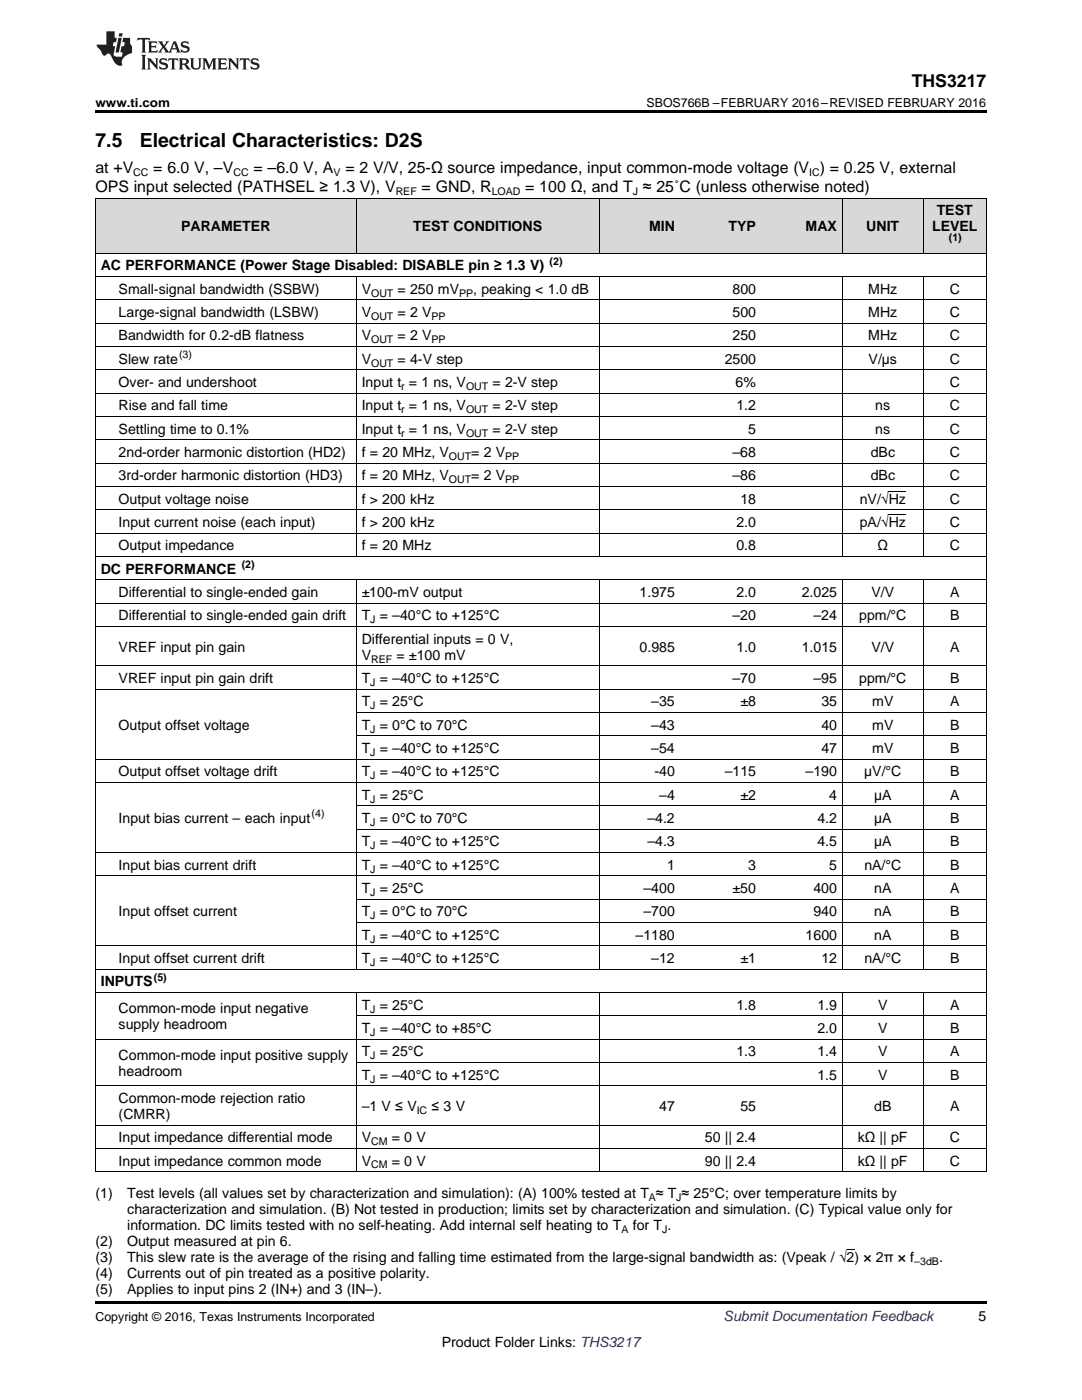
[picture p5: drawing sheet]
<svg xmlns="http://www.w3.org/2000/svg" width="216mm" height="279mm" viewBox="0 0 216 279" stroke-linecap="round" stroke-linejoin="round" font-family="sans-serif">
<defs><g id="words">
<g font-size="3.9">
<text x="19" y="29.3">7.5</text>
<text x="27.9" y="29.3">Electrical Characteristics: D2S</text>
</g>
<text font-size="3.5" x="181.9" y="17.3">THS3217</text>
<g font-size="3.2">
<text x="19" y="34.4">at +V</text>
<text x="30.6" y="34.4">= 6.0 V, –V</text>
<text x="50.6" y="34.4">= –6.0 V, A</text>
<text x="68.9" y="34.4">= 2 V/V, 25-Ω source impedance, input common-mode voltage (V ) = 0.25 V, external</text>
<text x="19" y="38.3">OPS input selected (PATHSEL ≥ 1.3 V), V</text>
<text x="84.1" y="38.3">= GND, R</text>
<text x="104.8" y="38.3">= 100 Ω, and T ≈ 25˚C (unless otherwise noted)</text>
</g>
<g font-size="2.8">
<text x="36.1" y="46.1">PARAMETER</text>
<text x="82.4" y="46.1">TEST CONDITIONS</text>
<text x="129.5" y="46.1">MIN</text>
<text x="145.4" y="46.1">TYP</text>
<text x="160.8" y="46.1">MAX</text>
<text x="172.9" y="46.1">UNIT</text>
<text x="186" y="46.1">LEVEL</text>
<text x="186.9" y="43">TEST</text>
<text x="20.1" y="54">AC PERFORMANCE (Power Stage Disabled: DISABLE pin ≥ 1.3 V)</text>
<text x="23.7" y="58.6">Small-signal bandwidth (SSBW)</text>
<text x="72.2" y="58.6">V</text>
<text x="79.3" y="58.6">= 250 mV</text>
<text x="94.4" y="58.6">, peaking &lt; 1.0 dB</text>
<text x="146.2" y="58.6">800</text>
<text x="173.2" y="58.6">MHz</text>
<text x="189.5" y="58.6">C</text>
<text x="23.7" y="63.3">Large-signal bandwidth (LSBW)</text>
<text x="72.2" y="63.3">V</text>
<text x="79.3" y="63.3">= 2 V</text>
<text x="146.2" y="63.3">500</text>
<text x="173.2" y="63.3">MHz</text>
<text x="189.5" y="63.3">C</text>
<text x="23.7" y="67.9">Bandwidth for 0.2-dB flatness</text>
<text x="72.2" y="67.9">V</text>
<text x="79.3" y="67.9">= 2 V</text>
<text x="146.2" y="67.9">250</text>
<text x="173.2" y="67.9">MHz</text>
<text x="189.5" y="67.9">C</text>
<text x="23.7" y="72.6">Slew rate</text>
<text x="23.7" y="77.3">Over- and undershoot</text>
<text x="72.2" y="72.6">V</text>
<text x="72.2" y="77.3">Input t = 1 ns, V</text>
<text x="79.3" y="72.6">= 4-V step</text>
<text x="98.3" y="77.3">= 2-V step</text>
<text x="144.6" y="72.6">2500</text>
<text x="146.8" y="77.3">6%</text>
<text x="173.3" y="72.6">V/µs</text>
<text x="189.5" y="72.6">C</text>
<text x="189.5" y="77.3">C</text>
<text x="23.7" y="81.9">Rise and fall time</text>
<text x="72.2" y="81.9">Input t = 1 ns, V</text>
<text x="98.3" y="81.9">= 2-V step</text>
<text x="146.9" y="81.9">1.2</text>
<text x="174.7" y="81.9">ns</text>
<text x="189.5" y="81.9">C</text>
<text x="23.7" y="86.6">Settling time to 0.1%</text>
<text x="72.2" y="86.6">Input t = 1 ns, V</text>
<text x="98.3" y="86.6">= 2-V step</text>
<text x="149.3" y="86.6">5</text>
<text x="174.7" y="86.6">ns</text>
<text x="189.5" y="86.6">C</text>
<text x="23.7" y="91.2">2nd-order harmonic distortion (HD2)</text>
<text x="23.7" y="95.9">3rd-order harmonic distortion (HD3)</text>
<text x="72.2" y="91.2">f = 20 MHz, V</text>
<text x="72.2" y="95.9">f = 20 MHz, V</text>
<text x="94" y="91.2">= 2 V</text>
<text x="94" y="95.9">= 2 V</text>
<text x="146.2" y="91.2">–68</text>
<text x="146.2" y="95.9">–86</text>
<text x="173.7" y="91.2">dBc</text>
<text x="173.7" y="95.9">dBc</text>
<text x="189.5" y="91.2">C</text>
<text x="189.5" y="95.9">C</text>
<text x="23.7" y="100.5">Output voltage noise</text>
<text x="72.2" y="100.5">f &gt; 200 kHz</text>
<text x="147.7" y="100.5">18</text>
<text x="171.6" y="100.5">nV/√Hz</text>
<text x="189.5" y="100.5">C</text>
<text x="23.7" y="105.2">Input current noise (each input)</text>
<text x="72.2" y="105.2">f &gt; 200 kHz</text>
<text x="146.9" y="105.2">2.0</text>
<text x="171.6" y="105.2">pA/√Hz</text>
<text x="189.5" y="105.2">C</text>
<text x="23.7" y="109.9">Output impedance</text>
<text x="72.2" y="109.9">f = 20 MHz</text>
<text x="146.9" y="109.9">0.8</text>
<text x="175.1" y="109.9">Ω</text>
<text x="189.5" y="109.9">C</text>
<text x="20.1" y="114.5">DC PERFORMANCE</text>
<text x="23.7" y="119.2">Differential to single-ended gain</text>
<text x="72.2" y="119.2">±100-mV output</text>
<text x="127.6" y="119.2">1.975</text>
<text x="146.9" y="119.2">2.0</text>
<text x="160" y="119.2">2.025</text>
<text x="173.9" y="119.2">V/V</text>
<text x="189.6" y="119.2">A</text>
<text x="23.7" y="123.8">Differential to single-ended gain drift</text>
<text x="72.2" y="123.8">T = –40°C to +125°C</text>
<text x="146.2" y="123.8">–20</text>
<text x="162.3" y="123.8">–24</text>
<text x="171.4" y="123.8">ppm/°C</text>
<text x="189.6" y="123.8">B</text>
<text x="23.7" y="130.1">VREF input pin gain</text>
<text x="72.2" y="128.5">Differential inputs = 0 V,</text>
<text x="72.2" y="131.7">V</text>
<text x="79.1" y="131.7">= ±100 mV</text>
<text x="127.6" y="130.1">0.985</text>
<text x="146.9" y="130.1">1.0</text>
<text x="160" y="130.1">1.015</text>
<text x="173.9" y="130.1">V/V</text>
<text x="189.6" y="130.1">A</text>
<text x="23.7" y="136.3">VREF input pin gain drift</text>
<text x="72.2" y="136.3">T = –40°C to +125°C</text>
<text x="146.2" y="136.3">–70</text>
<text x="162.3" y="136.3">–95</text>
<text x="171.4" y="136.3">ppm/°C</text>
<text x="189.6" y="136.3">B</text>
<text x="72.2" y="141">T = 25°C</text>
<text x="130" y="141">–35</text>
<text x="147.7" y="141">±8</text>
<text x="163.9" y="141">35</text>
<text x="174.1" y="141">mV</text>
<text x="189.6" y="141">A</text>
<text x="23.7" y="145.6">Output offset voltage</text>
<text x="72.2" y="145.6">T = 0°C to 70°C</text>
<text x="130" y="145.6">–43</text>
<text x="163.9" y="145.6">40</text>
<text x="174.1" y="145.6">mV</text>
<text x="189.6" y="145.6">B</text>
<text x="23.7" y="154.9">Output offset voltage drift</text>
<text x="72.2" y="150.3">T = –40°C to +125°C</text>
<text x="72.2" y="154.9">T = –40°C to +125°C</text>
<text x="130" y="150.3">–54</text>
<text x="130.6" y="154.9">-40</text>
<text x="144.6" y="154.9">–115</text>
<text x="160.8" y="154.9">–190</text>
<text x="163.9" y="150.3">47</text>
<text x="172.4" y="154.9">µV/°C</text>
<text x="174.1" y="150.3">mV</text>
<text x="189.6" y="150.3">B</text>
<text x="189.6" y="154.9">B</text>
<text x="72.2" y="159.6">T = 25°C</text>
<text x="131.6" y="159.6">–4</text>
<text x="147.7" y="159.6">±2</text>
<text x="165.5" y="159.6">4</text>
<text x="174.4" y="159.6">µA</text>
<text x="189.6" y="159.6">A</text>
<text x="23.7" y="164.3">Input bias current – each input</text>
<text x="72.2" y="164.3">T = 0°C to 70°C</text>
<text x="129.2" y="164.3">–4.2</text>
<text x="163.1" y="164.3">4.2</text>
<text x="174.4" y="164.3">µA</text>
<text x="189.6" y="164.3">B</text>
<text x="23.7" y="173.6">Input bias current drift</text>
<text x="72.2" y="168.9">T = –40°C to +125°C</text>
<text x="72.2" y="173.6">T = –40°C to +125°C</text>
<text x="129.2" y="168.9">–4.3</text>
<text x="133.1" y="173.6">1</text>
<text x="149.3" y="173.6">3</text>
<text x="163.1" y="168.9">4.5</text>
<text x="165.5" y="173.6">5</text>
<text x="172.5" y="173.6">nA/°C</text>
<text x="174.4" y="168.9">µA</text>
<text x="189.6" y="168.9">B</text>
<text x="189.6" y="173.6">B</text>
<text x="72.2" y="178.2">T = 25°C</text>
<text x="128.4" y="178.2">–400</text>
<text x="146.2" y="178.2">±50</text>
<text x="162.3" y="178.2">400</text>
<text x="174.4" y="178.2">nA</text>
<text x="189.6" y="178.2">A</text>
<text x="23.7" y="182.9">Input offset current</text>
<text x="72.2" y="182.9">T = 0°C to 70°C</text>
<text x="128.4" y="182.9">–700</text>
<text x="162.3" y="182.9">940</text>
<text x="174.4" y="182.9">nA</text>
<text x="189.6" y="182.9">B</text>
<text x="72.2" y="187.5">T = –40°C to +125°C</text>
<text x="126.8" y="187.5">–1180</text>
<text x="160.8" y="187.5">1600</text>
<text x="174.4" y="187.5">nA</text>
<text x="189.6" y="187.5">B</text>
<text x="20.1" y="196.8">INPUTS</text>
<text x="23.7" y="192.2">Input offset current drift</text>
<text x="72.2" y="192.2">T = –40°C to +125°C</text>
<text x="130" y="192.2">–12</text>
<text x="147.7" y="192.2">±1</text>
<text x="163.9" y="192.2">12</text>
<text x="172.5" y="192.2">nA/°C</text>
<text x="189.6" y="192.2">B</text>
<text x="23.7" y="202.2">Common-mode input negative</text>
<text x="72.2" y="201.5">T = 25°C</text>
<text x="146.9" y="201.5">1.8</text>
<text x="163.1" y="201.5">1.9</text>
<text x="175.2" y="201.5">V</text>
<text x="189.6" y="201.5">A</text>
<text x="23.7" y="205.4">supply headroom</text>
<text x="72.2" y="206.2">T = –40°C to +85°C</text>
<text x="163.1" y="206.2">2.0</text>
<text x="175.2" y="206.2">V</text>
<text x="189.6" y="206.2">B</text>
<text x="23.7" y="211.6">Common-mode input positive supply</text>
<text x="23.7" y="214.7">headroom</text>
<text x="72.2" y="210.8">T = 25°C</text>
<text x="72.2" y="215.5">T = –40°C to +125°C</text>
<text x="146.9" y="210.8">1.3</text>
<text x="163.1" y="210.8">1.4</text>
<text x="163.1" y="215.5">1.5</text>
<text x="175.2" y="210.8">V</text>
<text x="175.2" y="215.5">V</text>
<text x="189.6" y="210.8">A</text>
<text x="189.6" y="215.5">B</text>
<text x="23.7" y="220.1">Common-mode rejection ratio</text>
<text x="72.2" y="221.7">–1 V ≤ V</text>
<text x="86.1" y="221.7">≤ 3 V</text>
<text x="131.6" y="221.7">47</text>
<text x="147.7" y="221.7">55</text>
<text x="174.4" y="221.7">dB</text>
<text x="189.6" y="221.7">A</text>
<text x="23.7" y="223.3">(CMRR)</text>
<text x="23.7" y="228">Input impedance differential mode</text>
<text x="72.2" y="228">V</text>
<text x="78.2" y="228">= 0 V</text>
<text x="140.7" y="228">50 || 2.4</text>
<text x="171.2" y="228">kΩ || pF</text>
<text x="189.5" y="228">C</text>
<text x="23.7" y="232.6">Input impedance common mode</text>
<text x="72.2" y="232.6">V</text>
<text x="78.2" y="232.6">= 0 V</text>
<text x="140.7" y="232.6">90 || 2.4</text>
<text x="171.2" y="232.6">kΩ || pF</text>
<text x="189.5" y="232.6">C</text>
<text x="19" y="239.2">(1)</text>
<text x="25.4" y="239.2">Test levels (all values set by characterization and simulation): (A) 100% tested at T ≈ T ≈ 25°C; over temperature limits by</text>
<text x="25.4" y="242.4">characterization and simulation. (B) Not tested in production; limits set by characterization and simulation. (C) Typical value only for</text>
<text x="25.4" y="245.5">information. DC limits tested with no self-heating. Add internal self heating to T</text>
<text x="126.3" y="245.5">for T .</text>
<text x="19" y="248.7">(2)</text>
<text x="19" y="251.9">(3)</text>
<text x="25.4" y="248.7">Output measured at pin 6.</text>
<text x="25.4" y="251.9">This slew rate is the average of the rising and falling time estimated from the large-signal bandwidth as: (Vpeak / √2) × 2π × f</text>
<text x="187.4" y="251.9">.</text>
<text x="19" y="255.1">(4)</text>
<text x="25.4" y="255.1">Currents out of pin treated as a positive polarity.</text>
<text x="19" y="258.2">(5)</text>
<text x="25.4" y="258.2">Applies to input pins 2 (IN+) and 3 (IN–).</text>
<text x="195.3" y="263.6">5</text>
<text x="88.2" y="268.9">Product Folder Links: THS3217</text>
</g>
<text font-size="2.8" fill="#0000c8" x="144.4" y="263.6">Submit Documentation Feedback</text>
<g font-size="2.5">
<text x="19" y="21.4">www.ti.com</text>
<text x="129" y="21.4">SBOS766B –FEBRUARY 2016–REVISED FEBRUARY 2016</text>
<text x="19" y="263.6">Copyright © 2016, Texas Instruments Incorporated</text>
</g>
<g font-size="2.1">
<text x="26.6" y="35.1">CC</text>
<text x="46.6" y="35.1">CC</text>
<text x="66.6" y="35.1">V</text>
<text x="161.5" y="35.1">IC</text>
<text x="79" y="38.9">REF</text>
<text x="98.1" y="38.9">LOAD</text>
<text x="126.3" y="38.9">J</text>
<text x="109.7" y="52.8">(2)</text>
<text x="189.3" y="48.2">(1)</text>
<text x="74" y="59.2">OUT</text>
<text x="91.6" y="59.2">PP</text>
<text x="74" y="63.9">OUT</text>
<text x="86.1" y="63.9">PP</text>
<text x="35.7" y="71.5">(3)</text>
<text x="74" y="68.5">OUT</text>
<text x="86.1" y="68.5">PP</text>
<text x="74" y="73.2">OUT</text>
<text x="80.1" y="77.8">r</text>
<text x="93" y="77.8">OUT</text>
<text x="80.1" y="82.5">r</text>
<text x="93" y="82.5">OUT</text>
<text x="80.1" y="87.1">r</text>
<text x="93" y="87.1">OUT</text>
<text x="89.6" y="91.8">OUT</text>
<text x="100.8" y="91.8">PP</text>
<text x="89.6" y="96.4">OUT</text>
<text x="100.8" y="96.4">PP</text>
<text x="48.2" y="113.4">(2)</text>
<text x="73.9" y="124.4">J</text>
<text x="73.9" y="136.9">J</text>
<text x="74" y="132.2">REF</text>
<text x="73.9" y="141.5">J</text>
<text x="73.9" y="146.2">J</text>
<text x="73.9" y="150.8">J</text>
<text x="73.9" y="155.5">J</text>
<text x="73.9" y="160.2">J</text>
<text x="62.2" y="163.1">(4)</text>
<text x="73.9" y="164.8">J</text>
<text x="73.9" y="169.5">J</text>
<text x="73.9" y="174.1">J</text>
<text x="73.9" y="178.8">J</text>
<text x="73.9" y="183.4">J</text>
<text x="73.9" y="188.1">J</text>
<text x="30.7" y="195.7">(5)</text>
<text x="73.9" y="192.8">J</text>
<text x="73.9" y="202.1">J</text>
<text x="73.9" y="206.7">J</text>
<text x="73.9" y="211.4">J</text>
<text x="73.9" y="216">J</text>
<text x="83.1" y="222.3">IC</text>
<text x="74" y="228.5">CM</text>
<text x="74" y="233.2">CM</text>
<text x="129.5" y="239.7">A</text>
<text x="134.9" y="239.7">J</text>
<text x="124" y="246.1">A</text>
<text x="132.1" y="246.1">J</text>
<text x="182.4" y="252.4">–3dB</text>
</g>
</g></defs>
<g fill="#d8d8d8">
<path d="M19 39.6h3.6v11h-3.6z"/>
<path d="M22.6 39.6h48.5v11h-48.5z"/>
<path d="M71.1 39.6h48.5v11h-48.5z"/>
<path d="M119.6 39.6h16.2v11h-16.2z"/>
<path d="M135.8 39.6h16.1v11h-16.1z"/>
<path d="M151.9 39.6h16.2v11h-16.2z"/>
<path d="M168.1 39.6h16.2v11h-16.2z"/>
<path d="M184.3 39.6h12.5v11h-12.5z"/>
</g>
<path d="M19 22h177.8v.5h-177.8zM19 259.7h177.8v.5h-177.8z" fill="#000"/>
<g fill="none" stroke="#000" stroke-width=".2">
<path d="M19 39.5h177.8M19.1 39.5v194.4M71.1 39.5v11.1M119.5 39.5v11.1M168 39.5v11.1M184.2 39.5v11.1M196.8 39.5v194.4M19 59.8h177.8M19 55.2h177.8M19 50.5h177.8M71.1 55.2v55.9M119.5 55.2v55.9"/>
<path d="M168 55.2v55.9M184.2 55.2v55.9M19 78.5h177.8M19 73.8h177.8M19 69.2h177.8M19 64.5h177.8M19 97.1h177.8M19 92.4h177.8M19 87.8h177.8M19 83.1h177.8M19 115.7h177.8M19 111.1h177.8"/>
<path d="M19 106.4h177.8M19 101.8h177.8M71.1 115.7v77.8M119.5 115.7v77.8M168 115.7v77.8M184.2 115.7v77.8M19 137.5h177.8M19 132.9h177.8M19 125h177.8M19 120.4h177.8M19 156.2h177.8M19 151.5h177.8"/>
<path d="M71.1 146.8h125.7M71.1 142.2h125.7M19 174.8h177.8M19 170.1h177.8M71.1 179.4h125.7M71.1 165.5h125.7M71.1 160.8h125.7M19 198.1h177.8M19 193.4h177.8M19 188.8h177.8M71.1 198.1v35.8M71.1 184.1h125.7"/>
<path d="M119.5 198.1v35.8M168 198.1v35.8M184.2 198.1v35.8M19 216.7h177.8M19 207.4h177.8M71.1 212h125.7M71.1 202.7h125.7M19 233.8h177.8M19 229.2h177.8M19 224.5h177.8"/>
</g>
<g fill="#231f20">
<path d="M27.5 7.6l-.1 .5 .4-.2h.6v.1v2.1l-.2 .4h1l-.3-.4v-2.1l.1-.1h.5l.5 .2-.2-.5zM29.5 8.3l.2 .3v1.5l-.2 .4h1.8l.2-.6a1.04 1.04 0 0 1-1.3 .2v-.7h.6l.3 .2v-.6l-.3 .2h-.6v-.6l.8-.1 .4 .3-.2-.5zM31.5 8.3l.9 1.1-.9 1.1h.8l-.2-.2 .5-.7 .4 .7-.2 .2h1.5l-.1-.2 .1-.4h.9l.1 .4-.2 .2h1l-.3-.3-.7-1.9h-.5l-.9 2-.8-1 .9-1h-.8l.1 .3-.3 .5-.4-.6 .2-.2zM34.7 8.6l.4 1h-.7zM36.3 8.4a.63 .63 0 0 0-.2 .7 .63 .63 0 0 0 .6 .4l.6 .2 .1 .2a.75 .75 0 0 1-.7 .4 .75 .75 0 0 1-.6-.5l.1 .7 .1-.1a1.11 1.11 0 0 0 1.5-.6 1.13 1.13 0 0 0-1.2-.8l-.1-.4a1.04 1.04 0 0 1 1.2 .2l-.2-.5-.1 .1-.5-.2zM28.2 10.9l.2 .4v2.2l-.2 .4h1l-.3-.4v-2.2l.3-.4zM29.3 11.6l.3 .4v1.5l-.3 .4h.8l-.2-.4v-1.3l1.5 1.7v-1.9l.2-.4h-.7l.2 .4v.9l-1.1-1.3zM32 11.8a.62 .62 0 0 0-.2 .7 .62 .62 0 0 0 .6 .4l.6 .1 .1 .3a.76 .76 0 0 1-.7 .3 .76 .76 0 0 1-.6-.4l.1 .7 .1-.1a1.11 1.11 0 0 0 1.5-.6 1.13 1.13 0 0 0-1.2-.8l-.1-.4a1.04 1.04 0 0 1 1.2 .2l-.2-.6-.1 .1-.5-.1zM33.7 11.6l-.2 .6a.61 .61 0 0 1 .8-.3v1.6l-.2 .4h.9l-.2-.4v-1.6a.63 .63 0 0 1 .8 .3l-.2-.6zM35.6 11.6l.3 .4v1.5l-.3 .4h1l-.2-.2v-.8l.5 .2a.76 .76 0 0 0 1.2 .7l-1-1a.58 .58 0 0 0 .6-.5 .58 .58 0 0 0-.5-.6zM36.4 11.9h.1a.45 .45 0 0 1 .5 .1 .45 .45 0 0 1 .1 .5l-.7 .2zM37.9 11.6l.2 .2a2.17 2.17 0 0 0 .3 1.9 .99 .99 0 0 0 1.6-.6v-1.1l.2-.4h-.7l.2 .2a1.92 1.92 0 0 1-.2 1.8 .6 .6 0 0 1-.9-.5v-1.1l.2-.4zM40.4 11.6l.2 .4v1.5l-.2 .4h.7l-.2-.4v-1.4l.8 1.8 .8-1.8v1.4l-.2 .4h.9l-.2-.4v-1.5l.2-.4h-.8l-.6 1.5-.6-1.5zM43.4 11.6l.2 .4v1.5l-.2 .4h1.8l.2-.6a1.04 1.04 0 0 1-1.3 .1v-.6h.5l.4 .2v-.6l-.4 .2h-.5v-.7h.8l.3 .3-.1-.6zM45.5 11.6l.2 .4v1.5l-.2 .4h.7l-.2-.4v-1.3l1.5 1.7v-1.9l.2-.4h-.7l.2 .4v.9l-1.1-1.3zM47.9 11.6l-.1 .6a.61 .61 0 0 1 .8-.3v1.6l-.3 .4h1l-.3-.4 .1-1.6a.63 .63 0 0 1 .7 .3l-.1-.6zM50.2 11.8a.62 .62 0 0 0-.2 .7 .62 .62 0 0 0 .6 .4l.6 .1 .2 .3a.76 .76 0 0 1-.8 .3 .76 .76 0 0 1-.6-.4l.1 .7 .2-.1a1.11 1.11 0 0 0 1.5-.6 1.13 1.13 0 0 0-1.3-.8l-.1-.4a1.04 1.04 0 0 1 1.2 .2l-.1-.6-.2 .1-.5-.1z"/>
<path d="M21.2 6.3v2.6h-1.9l.1 .4 .7 .9a.91 .91 0 0 0 1 .8 .56 .56 0 0 1 .5-.3 .56 .56 0 0 1 .5 .3l.4 .8a1.53 1.53 0 0 0 1.9 1.2 1.54 1.54 0 0 1 1-2.1l.9-.3v-1.4a1.52 1.52 0 0 1-.3-1.6h-1.4l-.2 .8h.5l-.2 .8h-.4l-.2 1v.2l.4 .1-.2 .8a1.93 1.93 0 0 1-1.6-.3l.3-1.8h-.5l.2-.8h.4l.2-.8h-.4v-1.3zM23.6 7.6l-.6 2.9h.7l.6-2.9zM23.8 6.6l-.1 .7h.6l.2-.7z"/>
</g>
<path d="M168.9 249.3h1.6v.2h-1.6z" fill="#000"/>
<path d="M177.3 98.1h3.5M177.3 102.7h3.5" fill="none" stroke="#000" stroke-width=".2"/>
<use href="#words"/>
</svg>
